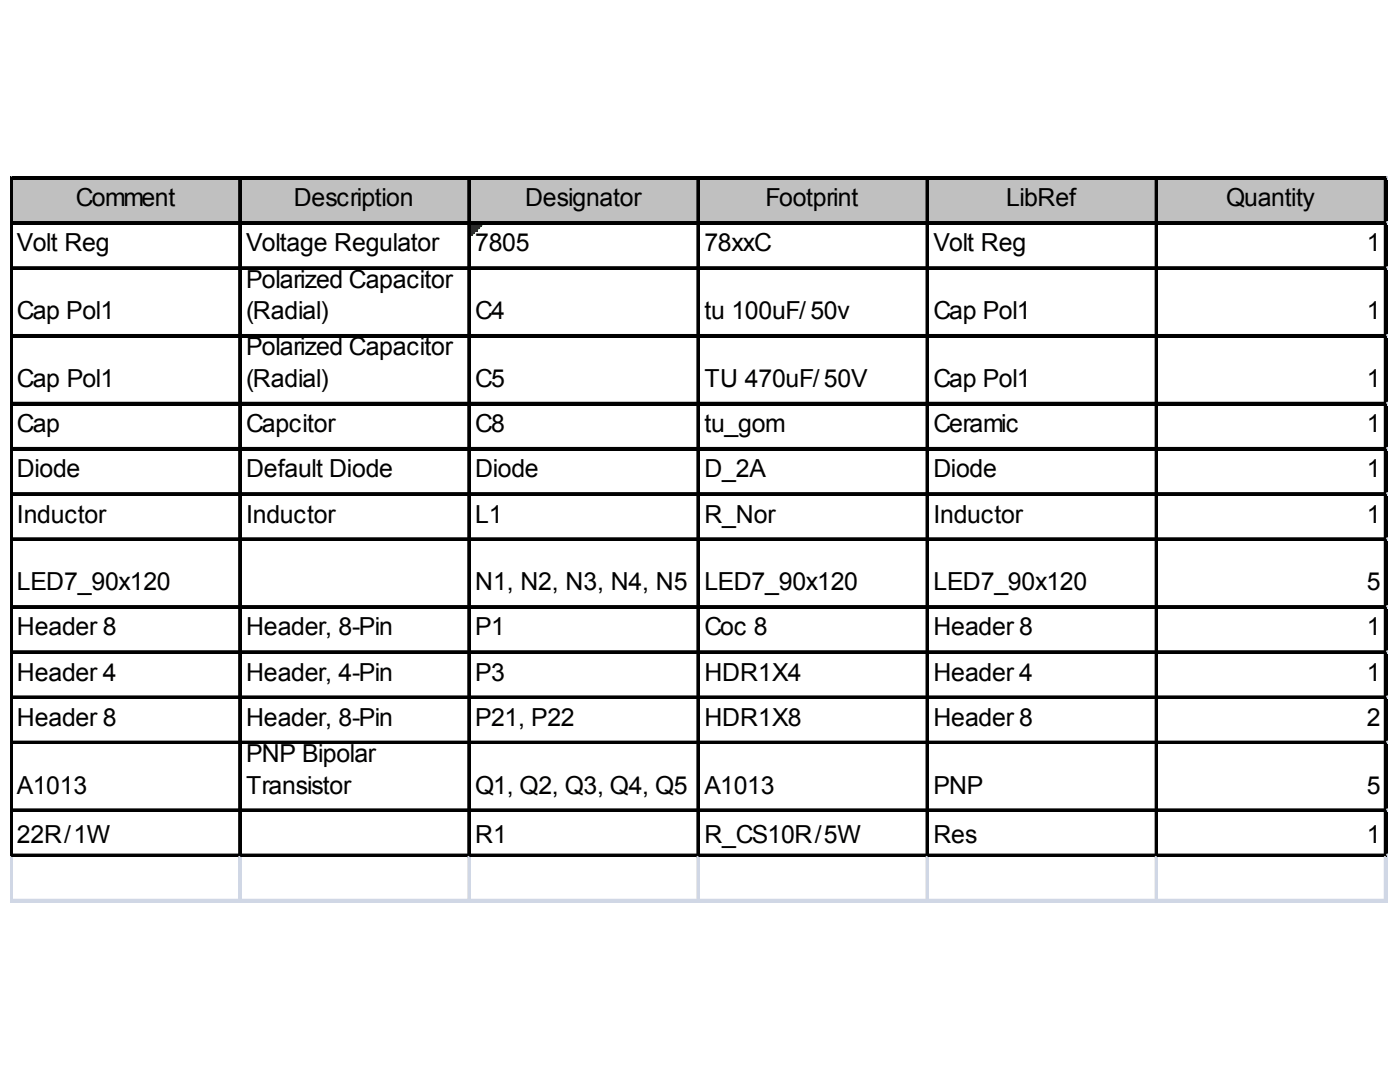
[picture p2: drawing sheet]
<svg xmlns="http://www.w3.org/2000/svg" width="279mm" height="216mm" viewBox="0 0 279 216" stroke-linecap="round" stroke-linejoin="round" font-family="sans-serif">
<defs><g id="words">
<g font-size="4.9">
<text x="15.1" y="41.1">Comment</text>
<text x="58.5" y="41.1">Description</text>
<text x="104.7" y="41.1">Designator</text>
<text x="152.6" y="41.1">Footprint</text>
<text x="200.5" y="41.1">LibRef</text>
<text x="244.4" y="41.1">Quantity</text>
<text x="3.4" y="50.1">Volt Reg</text>
<text x="49.1" y="50.1">Voltage Regulator</text>
<text x="94.7" y="50.1">7805</text>
<text x="140.4" y="50.1">78xxC</text>
<text x="186.1" y="50.1">Volt Reg</text>
<text x="272.4" y="50.1">1</text>
<text x="49.1" y="57.3">Polarized Capacitor</text>
<text x="3.4" y="63.6">Cap Pol1</text>
<text x="49.1" y="63.6">(Radial)</text>
<text x="94.7" y="63.6">C4</text>
<text x="140.4" y="63.6">tu 100uF/ 50v</text>
<text x="186.1" y="63.6">Cap Pol1</text>
<text x="272.4" y="63.6">1</text>
<text x="49.1" y="70.8">Polarized Capacitor</text>
<text x="3.4" y="77.1">Cap Pol1</text>
<text x="49.1" y="77.1">(Radial)</text>
<text x="94.7" y="77.1">C5</text>
<text x="140.4" y="77.1">TU 470uF/ 50V</text>
<text x="186.1" y="77.1">Cap Pol1</text>
<text x="272.4" y="77.1">1</text>
<text x="3.4" y="86.1">Cap</text>
<text x="49.1" y="86.1">Capcitor</text>
<text x="94.7" y="86.1">C8</text>
<text x="140.4" y="86.1">tu_gom</text>
<text x="186.1" y="86.1">Ceramic</text>
<text x="272.4" y="86.1">1</text>
<text x="3.4" y="95.1">Diode</text>
<text x="49.1" y="95.1">Default Diode</text>
<text x="94.7" y="95.1">Diode</text>
<text x="140.4" y="95.1">D_2A</text>
<text x="186.1" y="95.1">Diode</text>
<text x="272.4" y="95.1">1</text>
<text x="3.4" y="104.1">Inductor</text>
<text x="49.1" y="104.1">Inductor</text>
<text x="94.7" y="104.1">L1</text>
<text x="140.4" y="104.1">R_Nor</text>
<text x="186.1" y="104.1">Inductor</text>
<text x="272.4" y="104.1">1</text>
<text x="3.4" y="117.6">LED7_90x120</text>
<text x="94.7" y="117.6">N1, N2, N3, N4, N5</text>
<text x="140.4" y="117.6">LED7_90x120</text>
<text x="186.1" y="117.6">LED7_90x120</text>
<text x="272.4" y="117.6">5</text>
<text x="3.4" y="126.6">Header 8</text>
<text x="49.1" y="126.6">Header, 8-Pin</text>
<text x="94.7" y="126.6">P1</text>
<text x="140.4" y="126.6">Coc 8</text>
<text x="186.1" y="126.6">Header 8</text>
<text x="272.4" y="126.6">1</text>
<text x="3.4" y="135.6">Header 4</text>
<text x="49.1" y="135.6">Header, 4-Pin</text>
<text x="94.7" y="135.6">P3</text>
<text x="140.4" y="135.6">HDR1X4</text>
<text x="186.1" y="135.6">Header 4</text>
<text x="272.4" y="135.6">1</text>
<text x="3.4" y="144.6">Header 8</text>
<text x="49.1" y="144.6">Header, 8-Pin</text>
<text x="94.7" y="144.6">P21, P22</text>
<text x="140.4" y="144.6">HDR1X8</text>
<text x="186.1" y="144.6">Header 8</text>
<text x="272.4" y="144.6">2</text>
<text x="49.1" y="151.8">PNP Bipolar</text>
<text x="3.4" y="158.1">A1013</text>
<text x="49.1" y="158.1">Transistor</text>
<text x="94.7" y="158.1">Q1, Q2, Q3, Q4, Q5</text>
<text x="140.4" y="158.1">A1013</text>
<text x="186.1" y="158.1">PNP</text>
<text x="272.4" y="158.1">5</text>
<text x="3.4" y="168">22R/1W</text>
<text x="94.7" y="168">R1</text>
<text x="140.4" y="168">R_CS10R/5W</text>
<text x="186.1" y="168">Res</text>
<text x="272.4" y="168">1</text>
</g>
</g></defs>
<path d="M2.4 35.6h274.1v9.1h-274.1z" fill="#c0c0c0"/>
<path d="M93.8 44.7h2.3M93.8 44.9h2.3M93.8 45.1h1.8" fill="none" stroke="#008000" stroke-width=".45"/>
<path d="M93.8 45.1h1.8v.5h-1.8z" fill="#008000"/>
<path d="M93.8 45.6h1.4" fill="none" stroke="#008000" stroke-width=".45"/>
<path d="M93.8 45.6h1.4v.4h-1.4z" fill="#008000"/>
<path d="M93.8 46h.9" fill="none" stroke="#008000" stroke-width=".45"/>
<path d="M93.8 46h.9v.5h-.9z" fill="#008000"/>
<path d="M93.8 46.5h.5" fill="none" stroke="#008000" stroke-width=".45"/>
<path d="M93.8 46.5h.5v.4h-.5z" fill="#008000"/>
<g fill="none" stroke="#000" stroke-width=".45">
<path d="M2 35.2v135.5M2.5 35.2h274M2.5 35.5h274M47.7 35.7v135M93.4 35.7v135M139 35.7v135M184.7 35.7v135M230.4 35.7v135M276 35.7v135M2.5 44.2h274M2.5 44.5h274M2.5 53.2h274"/>
<path d="M2.5 53.5h274M2.5 66.7h274M2.5 67h274M2.5 80.2h274M2.5 80.5h274M2.5 89.2h274M2.5 89.5h274M2.5 98.2h274M2.5 98.5h274M2.5 107.2h274M2.5 107.5h274M2.5 120.7h274"/>
<path d="M2.5 121h274M2.5 129.7h274M2.5 130h274M2.5 138.7h274M2.5 139h274M2.5 147.7h274M2.5 148h274M2.5 161.2h274M2.5 161.5h274M2.5 170.2h274M2.5 170.5h274"/>
</g>
<path d="M2 35.2h.5v135.5h-.5zM47.7 35.7h.4v135h-.4zM93.4 35.7h.4v135h-.4zM139 35.7h.5v135h-.5zM184.7 35.7h.5v135h-.5zM230.4 35.7h.4v135h-.4zM276 35.7h.5v135h-.5z" fill="#000"/>
<path d="M2 170.7v9" fill="none" stroke="#d0d7e5" stroke-width=".45"/>
<path d="M2 170.7h.5v9h-.5z" fill="#d0d7e5"/>
<path d="M47.7 170.7v9" fill="none" stroke="#d0d7e5" stroke-width=".45"/>
<path d="M47.7 170.7h.4v9h-.4z" fill="#d0d7e5"/>
<path d="M93.4 170.7v9" fill="none" stroke="#d0d7e5" stroke-width=".45"/>
<path d="M93.4 170.7h.4v9h-.4z" fill="#d0d7e5"/>
<path d="M139 170.7v9" fill="none" stroke="#d0d7e5" stroke-width=".45"/>
<path d="M139 170.7h.5v9h-.5z" fill="#d0d7e5"/>
<path d="M184.7 170.7v9" fill="none" stroke="#d0d7e5" stroke-width=".45"/>
<path d="M184.7 170.7h.5v9h-.5z" fill="#d0d7e5"/>
<path d="M230.4 170.7v9" fill="none" stroke="#d0d7e5" stroke-width=".45"/>
<path d="M230.4 170.7h.4v9h-.4z" fill="#d0d7e5"/>
<path d="M276 170.7v9" fill="none" stroke="#d0d7e5" stroke-width=".45"/>
<path d="M276 170.7h.5v9h-.5z" fill="#d0d7e5"/>
<path d="M276.5 35.2h.1" fill="none" stroke="#d0d7e5" stroke-width=".45"/>
<path d="M276.5 35.2v.5z" fill="#d0d7e5"/>
<path d="M276.5 44.2h.1" fill="none" stroke="#d0d7e5" stroke-width=".45"/>
<path d="M276.5 44.2v.5z" fill="#d0d7e5"/>
<path d="M276.5 53.2h.1" fill="none" stroke="#d0d7e5" stroke-width=".45"/>
<path d="M276.5 53.2v.5z" fill="#d0d7e5"/>
<path d="M276.5 66.7h.1" fill="none" stroke="#d0d7e5" stroke-width=".45"/>
<path d="M276.5 66.7v.5z" fill="#d0d7e5"/>
<path d="M276.5 80.2h.1" fill="none" stroke="#d0d7e5" stroke-width=".45"/>
<path d="M276.5 80.2v.5z" fill="#d0d7e5"/>
<path d="M276.5 89.2h.1" fill="none" stroke="#d0d7e5" stroke-width=".45"/>
<path d="M276.5 89.2v.5z" fill="#d0d7e5"/>
<path d="M276.5 98.2h.1" fill="none" stroke="#d0d7e5" stroke-width=".45"/>
<path d="M276.5 98.2v.5z" fill="#d0d7e5"/>
<path d="M276.5 107.2h.1" fill="none" stroke="#d0d7e5" stroke-width=".45"/>
<path d="M276.5 107.2v.5z" fill="#d0d7e5"/>
<path d="M276.5 120.7h.1" fill="none" stroke="#d0d7e5" stroke-width=".45"/>
<path d="M276.5 120.7v.5z" fill="#d0d7e5"/>
<path d="M276.5 129.7h.1" fill="none" stroke="#d0d7e5" stroke-width=".45"/>
<path d="M276.5 129.7v.5z" fill="#d0d7e5"/>
<path d="M276.5 138.7h.1" fill="none" stroke="#d0d7e5" stroke-width=".45"/>
<path d="M276.5 138.7v.5z" fill="#d0d7e5"/>
<path d="M276.5 147.7h.1" fill="none" stroke="#d0d7e5" stroke-width=".45"/>
<path d="M276.5 147.7v.5z" fill="#d0d7e5"/>
<path d="M276.5 161.2h.1" fill="none" stroke="#d0d7e5" stroke-width=".45"/>
<path d="M276.5 161.2v.5z" fill="#d0d7e5"/>
<path d="M276.5 170.2h.1" fill="none" stroke="#d0d7e5" stroke-width=".45"/>
<path d="M276.5 170.2v.5z" fill="#d0d7e5"/>
<path d="M2 179.2h274.5M2 179.5h274.5" fill="none" stroke="#d0d7e5" stroke-width=".45"/>
<use href="#words"/>
</svg>
